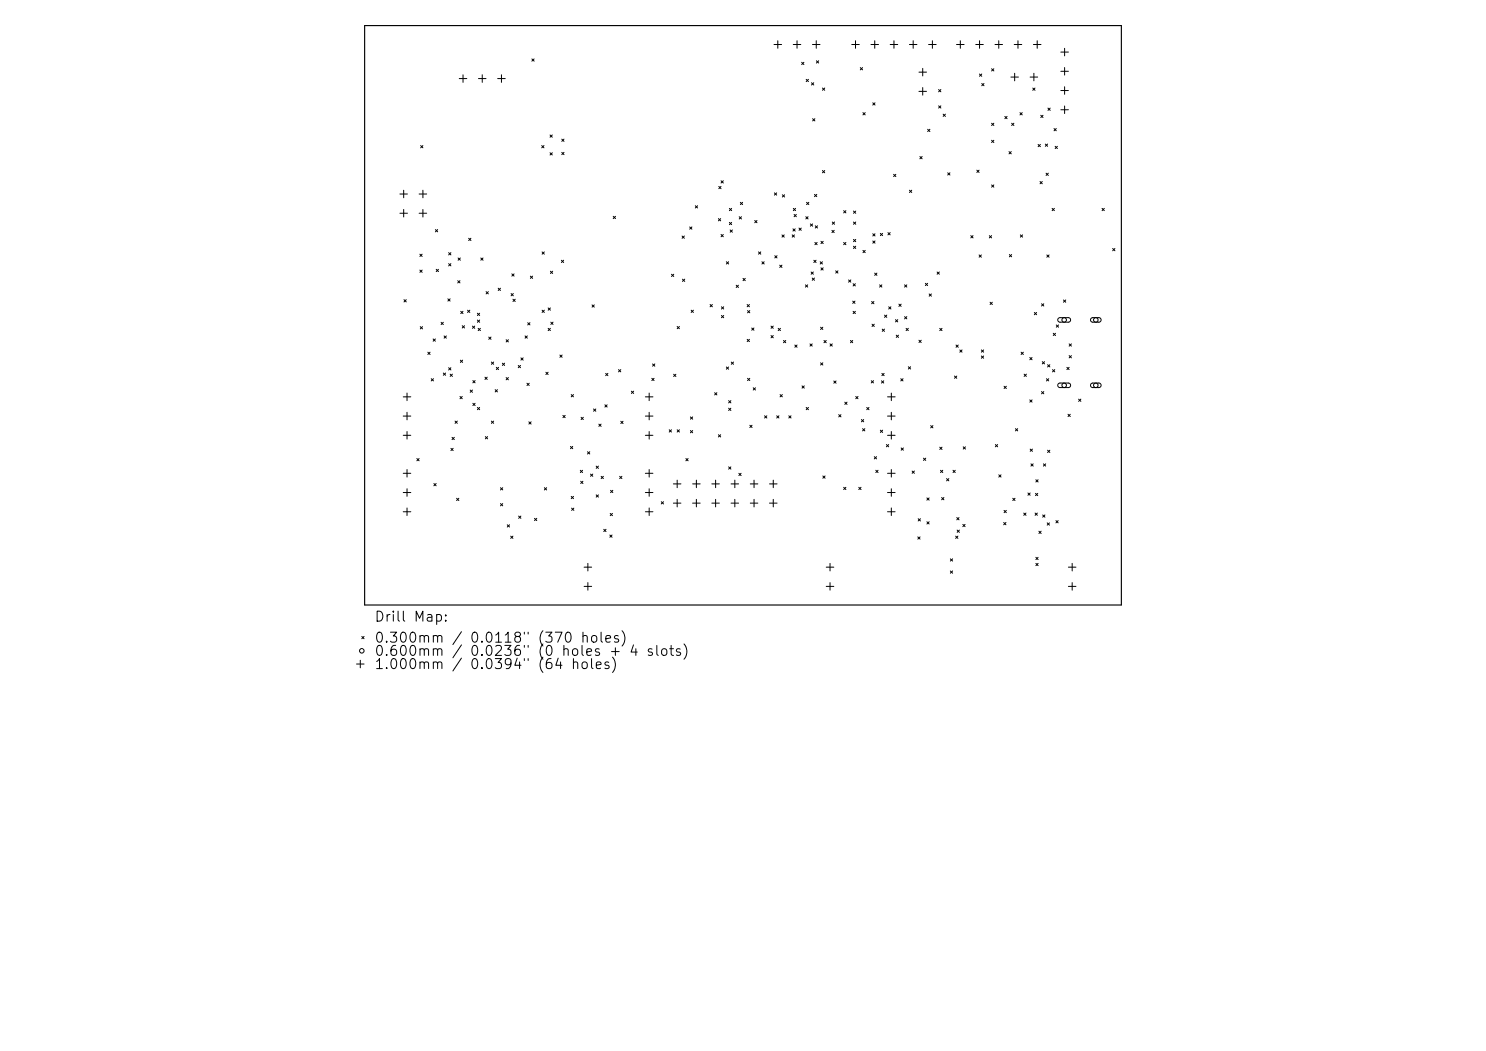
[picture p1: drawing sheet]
<svg xmlns="http://www.w3.org/2000/svg" width="297mm" height="210mm" viewBox="0 0 297 210" stroke-linecap="round" stroke-linejoin="round" font-family="sans-serif">
<defs><g id="words">
<g font-size="2">
<text x="74.7" y="124.7">Drill Map:</text>
<text x="74.7" y="128.9">0.300mm / 0.0118&quot; (370 holes)</text>
<text x="74.7" y="131.6">0.600mm</text>
<text x="93.7" y="131.6">0.0236&quot; (0 holes + 4 slots)</text>
<text x="74.7" y="134.2">1.000mm / 0.0394&quot; (64 holes)</text>
</g>
</g></defs>
<path d="M72.9 5.1h151.2v115.8h-151.2z" fill="none" stroke="#000" stroke-width=".23"/>
<g fill="none" stroke="#000" stroke-width=".2">
<path d="M91.8 15.7h1.5M92.5 14.9v1.6M95.6 15.7h1.5M96.4 14.9v1.6M99.5 15.7h1.5M100.2 14.9v1.6M106.3 11.8l.5 .4M106.8 11.8l-.5 .4M154.7 8.9h1.5M155.5 8.1v1.6M158.5 8.9h1.6M159.3 8.1v1.6"/>
<path d="M160.2 12.4l.5 .5M160.7 12.4l-.5 .5M161.1 15.9l.5 .4M161.6 15.9l-.5 .4M162.2 16.5l.4 .5M162.4 8.9h1.5M162.6 16.5l-.4 .5M163.1 8.1v1.6M163.2 12.1l.4 .5M163.6 12.1l-.4 .5M164.4 17.6l.4 .4M164.8 17.6l-.4 .4"/>
<path d="M170.2 8.9h1.5M171 8.1v1.6M171.9 13.5l.5 .5M172.4 13.5l-.5 .5M174.1 8.9h1.5M174.8 8.1v1.6M177.9 8.9h1.5M178.7 8.1v1.6M181.8 8.9h1.5M182.5 8.1v1.6M183.7 14.4h1.5M183.7 18.3h1.5"/>
<path d="M184.4 13.7v1.5M184.4 17.5v1.5M185.6 8.9h1.5M186.4 8.1v1.6M187.6 17.9l.5 .4M188.1 17.9l-.5 .4M191.2 8.9h1.5M191.9 8.1v1.6M195 8.9h1.5M195.8 14.8l.4 .4M195.8 8.1v1.6M196.2 14.8l-.4 .4"/>
<path d="M196.2 16.7l.5 .4M196.7 16.7l-.5 .4M198.2 13.7l.4 .5M198.6 13.7l-.4 .5M198.9 8.9h1.5M199.6 8.1v1.6M202 15.4h1.6M202.7 8.9h1.5M202.8 14.6v1.6M203.5 8.1v1.6M205.9 15.4h1.5M206.4 17.6l.5 .4"/>
<path d="M206.5 8.9h1.6M206.6 14.6v1.6M206.9 17.6l-.5 .4M207.3 8.1v1.6M212 10.4h1.5M212 14.2h1.5M212 18.1h1.5M212.8 9.7v1.5M212.8 13.5v1.5M212.8 17.3v1.5M79.9 38.8h1.5M80.7 38v1.5"/>
<path d="M83.8 38.8h1.5M84.1 29.1l.4 .4M84.5 29.1l-.4 .4M84.5 38v1.5M108.3 29.1l.4 .4M108.7 29.1l-.4 .4M109.9 27l.5 .4M109.9 30.5l.5 .5M110.4 27l-.5 .4M110.4 30.5l-.5 .5M112.3 27.8l.4 .5M112.3 30.4l.4 .5"/>
<path d="M112.7 27.8l-.4 .5M112.7 30.4l-.4 .5M143.7 37.3l.4 .4M144.1 37.3l-.4 .4M144.1 36.1l.5 .5M144.6 36.1l-.5 .5M154.8 38.5l.4 .5M155.2 38.5l-.4 .5M156.4 38.9l.4 .5M156.8 38.9l-.4 .5M162.4 23.7l.5 .5M162.8 38.8l.4 .5"/>
<path d="M162.9 23.7l-.5 .5M163.2 38.8l-.4 .5M164.4 34.1l.4 .4M164.8 34.1l-.4 .4M172.5 22.5l.4 .5M172.9 22.5l-.4 .5M174.4 20.5l.5 .5M174.9 20.5l-.5 .5M178.6 34.8l.5 .5M179.1 34.8l-.5 .5M181.8 38l.4 .5M182.2 38l-.4 .5"/>
<path d="M183.9 31.3l.4 .4M184.3 31.3l-.4 .4M185.4 25.8l.5 .5M185.9 25.8l-.5 .5M187.6 21.1l.5 .5M188.1 21.1l-.5 .5M188.5 22.8l.5 .5M189 22.8l-.5 .5M189.4 34.5l.5 .5M189.9 34.5l-.5 .5M195.2 34l.5 .5M195.7 34l-.5 .5"/>
<path d="M198.2 37l.4 .4M198.2 24.6l.4 .5M198.2 28l.4 .5M198.6 24.6l-.4 .5M198.6 28l-.4 .5M198.6 37l-.4 .4M200.8 23.3l.5 .4M201.3 23.3l-.5 .4M201.7 30.3l.4 .4M202.1 30.3l-.4 .4M202.2 24.6l.4 .5M202.6 24.6l-.4 .5"/>
<path d="M203.9 22.5l.4 .5M204.3 22.5l-.4 .5M207.5 28.9l.4 .4M207.9 36.3l.4 .4M207.9 28.9l-.4 .4M208 23l.5 .5M208.3 36.3l-.4 .4M208.5 23l-.5 .5M208.9 28.8l.5 .4M209.1 34.6l.4 .5M209.4 28.8l-.5 .4M209.5 21.6l.4 .5"/>
<path d="M209.5 34.6l-.4 .5M209.9 21.6l-.4 .5M210.7 25.7l.4 .4M210.9 29.2l.4 .5M211.1 25.7l-.4 .4M211.3 29.2l-.4 .5M212 21.9h1.5M212.8 21.2v1.5M79.9 42.6h1.5M80.7 41.9v1.5M80.7 59.9l.5 .4M81.2 59.9l-.5 .4"/>
<path d="M83.8 42.6h1.5M83.9 50.8l.5 .4M83.9 54l.5 .4M84.4 50.8l-.5 .4M84.4 54l-.5 .4M84.5 41.9v1.5M87 45.9l.5 .4M87.2 53.8l.4 .5M87.5 45.9l-.5 .4M87.6 53.8l-.4 .5M89.5 59.7l.5 .5M89.7 50.5l.4 .4"/>
<path d="M89.7 52.7l.4 .4M90 59.7l-.5 .5M90.1 50.5l-.4 .4M90.1 52.7l-.4 .4M91.5 56.1l.4 .4M91.6 51.5l.4 .5M91.9 56.1l-.4 .4M92 51.5l-.4 .5M93.7 47.6l.4 .5M94.1 47.6l-.4 .5M96.1 51.5l.4 .5M96.5 51.5l-.4 .5"/>
<path d="M97.2 58.3l.4 .4M97.6 58.3l-.4 .4M99.6 57.6l.4 .4M100 57.6l-.4 .4M102.1 58.7l.5 .4M102.3 54.7l.4 .5M102.5 59.8l.5 .4M102.6 58.7l-.5 .4M102.7 54.7l-.4 .5M103 59.8l-.5 .4M106 55.2l.5 .4M106.5 55.2l-.5 .4"/>
<path d="M108.3 50.3l.5 .5M108.8 50.3l-.5 .5M110 54.2l.5 .4M110.5 54.2l-.5 .4M112.2 52l.5 .5M112.7 52l-.5 .5M122.6 43.2l.4 .5M123 43.2l-.4 .5M134.2 54.8l.5 .5M134.7 54.8l-.5 .5M136.3 47.2l.5 .4M136.4 55.8l.5 .4"/>
<path d="M136.8 47.2l-.5 .4M136.9 55.8l-.5 .4M137.8 45.3l.5 .5M138.3 45.3l-.5 .5M139 41.1l.4 .5M139.4 41.1l-.4 .5M143.6 43.7l.4 .4M144 43.7l-.4 .4M144.1 46.9l.5 .4M144.6 46.9l-.5 .4M145.2 52.3l.4 .5M145.6 52.3l-.4 .5"/>
<path d="M145.8 41.6l.4 .5M145.8 44.4l.4 .5M145.9 45.9l.5 .5M146.2 41.6l-.4 .5M146.2 44.4l-.4 .5M146.4 45.9l-.5 .5M147.1 57l.5 .4M147.6 57l-.5 .4M147.7 43.3l.5 .5M148 40.4l.4 .5M148.2 43.3l-.5 .5M148.4 40.4l-.4 .5"/>
<path d="M148.5 55.6l.5 .5M149 55.6l-.5 .5M150.8 44.1l.5 .4M151.3 44.1l-.5 .4M151.6 50.3l.5 .5M152.1 50.3l-.5 .5M152.3 52.3l.4 .5M152.7 52.3l-.4 .5M154.9 51.1l.4 .4M155.3 51.1l-.4 .4M155.8 53l.5 .4M156.3 53l-.5 .4"/>
<path d="M156.3 46.9l.4 .5M156.7 46.9l-.4 .5M158.3 46.9l.5 .5M158.5 45.7l.4 .5M158.6 41.6l.4 .5M158.7 42.8l.5 .5M158.8 46.9l-.5 .5M158.9 45.7l-.4 .5M159 41.6l-.4 .5M159.2 42.8l-.5 .5M159.7 45.6l.4 .4M160.1 45.6l-.4 .4"/>
<path d="M161 56.9l.4 .5M161.1 43.3l.4 .5M161.2 40.4l.5 .5M161.4 56.9l-.4 .5M161.5 43.3l-.4 .5M161.7 40.4l-.5 .5M162 44.7l.4 .5M162.1 54.3l.5 .5M162.3 55.6l.5 .4M162.4 44.7l-.4 .5M162.6 54.3l-.5 .5M162.7 52l.4 .5"/>
<path d="M162.8 55.6l-.5 .4M162.9 48.4l.4 .5M162.9 45.1l.5 .5M163.1 52l-.4 .5M163.3 48.4l-.4 .5M163.4 45.1l-.5 .5M163.9 52.3l.5 .5M164.1 48.2l.4 .5M164.1 53.5l.4 .5M164.4 52.3l-.5 .5M164.5 48.2l-.4 .5M164.5 53.5l-.4 .5"/>
<path d="M166.3 46l.4 .5M166.3 44.4l.5 .4M166.7 46l-.4 .5M166.8 44.4l-.5 .4M167 54.1l.5 .5M167.5 54.1l-.5 .5M168.6 42.1l.5 .4M168.6 48.4l.5 .5M169.1 48.4l-.5 .5M169.1 42.1l-.5 .4M169.6 55.9l.5 .5M170.1 55.9l-.5 .5"/>
<path d="M170.5 56.7l.5 .4M170.6 42.2l.4 .4M170.6 44.4l.4 .4M170.6 47.8l.4 .5M170.6 49.2l.4 .5M171 56.7l-.5 .4M171 42.2l-.4 .4M171 44.4l-.4 .4M171 47.8l-.4 .5M171 49.2l-.4 .5M172.5 50l.4 .5M172.9 50l-.4 .5"/>
<path d="M174.4 46.7l.5 .5M174.4 48.1l.5 .5M174.8 54.6l.5 .4M174.9 46.7l-.5 .5M174.9 48.1l-.5 .5M175.3 54.6l-.5 .4M175.8 56.9l.5 .5M176 46.6l.4 .5M176.3 56.9l-.5 .5M176.4 46.6l-.4 .5M177.5 46.5l.4 .4M177.9 46.5l-.4 .4"/>
<path d="M180.8 56.9l.4 .5M181.2 56.9l-.4 .5M185 56.6l.4 .5M185.4 56.6l-.4 .5M185.7 58.7l.5 .5M186.2 58.7l-.5 .5M187.3 54.3l.4 .5M187.7 54.3l-.4 .5M194 47.1l.5 .4M194.5 47.1l-.5 .4M195.7 50.9l.4 .5M196.1 50.9l-.4 .5"/>
<path d="M197.7 47.1l.5 .4M198.2 47.1l-.5 .4M201.7 50.9l.5 .4M202.2 50.9l-.5 .4M203.9 46.9l.5 .5M204.4 46.9l-.5 .5M209.2 50.9l.5 .5M209.7 50.9l-.5 .5M210.3 41.6l.4 .5M210.7 41.6l-.4 .5M212.6 59.9l.4 .5M213 59.9l-.4 .5"/>
<path d="M220.3 41.6l.4 .5M220.7 41.6l-.4 .5M222.4 49.7l.4 .4M222.8 49.7l-.4 .4M80.6 79.3h1.5M81.3 78.5v1.6M84 65.3l.4 .4M84.4 65.3l-.4 .4M85.5 70.4l.5 .4M86 70.4l-.5 .4M86.2 75.7l.4 .4M86.6 67.7l.4 .5"/>
<path d="M86.6 75.7l-.4 .4M87 67.7l-.4 .5M88.2 64.4l.4 .5M88.6 64.4l-.4 .5M88.6 74.5l.5 .5M88.8 67.1l.4 .5M89.1 74.5l-.5 .5M89.2 67.1l-.4 .5M89.7 73.5l.4 .4M90 74.8l.4 .4M90.1 73.5l-.4 .4M90.4 74.8l-.4 .4"/>
<path d="M91.9 79.2l.5 .5M92 72l.5 .4M92.1 62.2l.4 .5M92.4 79.2l-.5 .5M92.4 65.1l.4 .4M92.5 72l-.5 .4M92.5 62.2l-.4 .5M92.8 65.1l-.4 .4M93.4 62l.5 .4M93.9 62l-.5 .4M94 77.9l.4 .5M94.4 77.9l-.4 .5"/>
<path d="M94.4 65.2l.5 .4M94.5 76l.5 .5M94.9 65.2l-.5 .4M95 76l-.5 .5M95.4 63.9l.5 .5M95.4 62.6l.5 .4M95.6 65.6l.4 .5M95.9 62.6l-.5 .4M95.9 63.9l-.5 .5M96 65.6l-.4 .5M96.9 75.4l.5 .4M97.4 75.4l-.5 .4"/>
<path d="M97.7 67.4l.4 .4M98.1 67.4l-.4 .4M98.2 72.3l.5 .5M98.7 72.3l-.5 .5M99 77.9l.4 .4M99.2 73.4l.4 .5M99.4 77.9l-.4 .4M99.6 73.4l-.4 .5M100.4 72.6l.5 .4M100.9 72.6l-.5 .4M101.2 67.9l.4 .4M101.2 75.4l.4 .5"/>
<path d="M101.6 67.9l-.4 .4M101.6 75.4l-.4 .5M103.6 73l.4 .5M104 73l-.4 .5M104.1 71.5l.5 .5M104.6 71.5l-.5 .5M104.9 67.1l.5 .5M105.3 76.6l.5 .4M105.4 67.1l-.5 .5M105.5 64.5l.4 .4M105.8 76.6l-.5 .4M105.9 64.5l-.4 .4"/>
<path d="M108.3 62l.5 .4M108.8 62l-.5 .4M109.1 74.4l.5 .4M109.6 74.4l-.5 .4M109.6 61.5l.4 .5M109.6 65.6l.4 .5M110 61.5l-.4 .5M110 65.6l-.4 .5M110.1 64.4l.4 .4M110.5 64.4l-.4 .4M111.9 70.9l.5 .5M112.4 70.9l-.5 .5"/>
<path d="M114.2 78.8l.4 .5M114.6 78.8l-.4 .5M118.3 60.9l.5 .5M118.8 60.9l-.5 .5M121.1 74.6l.4 .5M121.5 74.6l-.4 .5M123.6 73.9l.5 .4M124.1 73.9l-.5 .4M126.2 78.2l.4 .4M126.6 78.2l-.4 .4M129 79.3h1.5M129.7 78.5v1.6"/>
<path d="M130.3 75.6l.4 .4M130.4 72.7l.5 .5M130.7 75.6l-.4 .4M130.9 72.7l-.5 .5M134.6 74.8l.5 .4M135.1 74.8l-.5 .4M135.3 65.2l.5 .5M135.8 65.2l-.5 .5M138.1 62l.5 .4M138.6 62l-.5 .4M141.9 60.8l.5 .5M142.4 60.8l-.5 .5"/>
<path d="M142.8 78.5l.5 .4M143.3 78.5l-.5 .4M144.2 61.3l.4 .5M144.2 63l.4 .5M144.6 61.3l-.4 .5M144.6 63l-.4 .5M145.2 73.3l.4 .5M145.6 73.3l-.4 .5M146.2 72.3l.4 .5M146.6 72.3l-.4 .5M149.3 60.8l.5 .5M149.3 67.8l.5 .5"/>
<path d="M149.4 75.6l.5 .4M149.4 62.1l.5 .4M149.8 60.8l-.5 .5M149.8 67.8l-.5 .5M149.9 62.1l-.5 .4M149.9 75.6l-.5 .4M150.2 65.5l.5 .5M150.5 77.5l.5 .4M150.7 65.5l-.5 .5M151 77.5l-.5 .4M154.1 65.2l.5 .4M154.1 67l.5 .5"/>
<path d="M154.6 65.2l-.5 .4M154.6 67l-.5 .5M155.5 65.6l.5 .5M155.9 78.8l.5 .5M156 65.6l-.5 .5M156.4 78.8l-.5 .5M156.6 68l.4 .5M157 68l-.4 .5M158.9 68.9l.4 .5M159.3 68.9l-.4 .5M160.3 77.1l.5 .5M160.8 77.1l-.5 .5"/>
<path d="M161.9 68.7l.4 .5M162.3 68.7l-.4 .5M164 65.4l.5 .4M164 72.5l.5 .4M164.5 65.4l-.5 .4M164.5 72.5l-.5 .4M164.7 68l.4 .5M165.1 68l-.4 .5M165.9 68.7l.4 .5M166.3 68.7l-.4 .5M166.7 76.1l.4 .5M167.1 76.1l-.4 .5"/>
<path d="M170 68l.4 .5M170.4 68l-.4 .5M170.4 60.2l.5 .4M170.5 62.2l.5 .5M170.9 60.2l-.5 .4M171 62.2l-.5 .5M171 79.2l.5 .5M171.5 79.2l-.5 .5M174.1 76.1l.5 .4M174.2 60.2l.5 .5M174.3 64.8l.4 .4M174.6 76.1l-.5 .4"/>
<path d="M174.7 60.2l-.5 .5M174.7 64.8l-.4 .4M176.2 76.1l.4 .4M176.3 74.6l.4 .5M176.3 65.8l.5 .4M176.6 76.1l-.4 .4M176.7 74.6l-.4 .5M176.8 63l.4 .4M176.8 65.8l-.5 .4M177.2 63l-.4 .4M177.4 79.3h1.5M177.6 61.3l.5 .5"/>
<path d="M178.1 61.3l-.5 .5M178.1 78.5v1.6M179 63.9l.4 .4M179.1 67l.5 .4M179.4 63.9l-.4 .4M179.6 67l-.5 .4M179.7 60.8l.4 .4M180 75.7l.5 .4M180.1 60.8l-.4 .4M180.5 75.7l-.5 .4M180.8 63.3l.4 .4M181.1 65.6l.4 .5"/>
<path d="M181.2 63.3l-.4 .4M181.5 65.6l-.4 .5M181.5 73.3l.5 .4M182 73.3l-.5 .4M183.7 68l.4 .4M184.1 68l-.4 .4M187.8 65.6l.5 .5M188.3 65.6l-.5 .5M190.8 75.1l.4 .5M191.1 68.9l.4 .5M191.2 75.1l-.4 .5M191.5 68.9l-.4 .5"/>
<path d="M191.8 69.9l.5 .5M192.3 69.9l-.5 .5M196.1 69.9l.5 .5M196.1 71.1l.5 .5M196.6 69.9l-.5 .5M196.6 71.1l-.5 .5M197.9 60.4l.4 .4M198.3 60.4l-.4 .4M200.7 77.2l.4 .4M201.1 77.2l-.4 .4M204.1 70.4l.4 .4M204.5 70.4l-.4 .4"/>
<path d="M204.7 74.8l.4 .4M205.1 74.8l-.4 .4M205.8 71.4l.5 .5M205.8 79.9l.5 .5M206.3 71.4l-.5 .5M206.3 79.9l-.5 .5M206.7 62.4l.5 .5M207.2 62.4l-.5 .5M208.2 78.2l.4 .5M208.2 60.7l.4 .4M208.3 72.3l.5 .4M208.6 60.7l-.4 .4"/>
<path d="M208.6 78.2l-.4 .5M208.8 72.3l-.5 .4M209.2 75.7l.4 .4M209.4 72.9l.4 .4M209.6 75.7l-.4 .4M209.8 72.9l-.4 .4M210.4 73.9l.4 .4M210.5 66.6l.5 .4M210.8 73.9l-.4 .4M211 66.6l-.5 .4M211.1 64.9l.5 .5M211.5 63.6l.3-.1h1.8l.3 .2 .1 .3-.4 .4h-1.8l-.4-.4z"/>
<path d="M211.5 76.7l.3-.2h1.8l.3 .2 .1 .4-.4 .3h-1.8l-.4-.3zM211.6 64.9l-.5 .5M213.2 73.4l.5 .5M213.7 73.4l-.5 .5M213.7 68.7l.4 .5M213.7 71.1l.4 .4M214.1 71.1l-.4 .4M214.1 68.7l-.4 .5M215.6 79.8l.4 .4M216 79.8l-.4 .4M218.1 63.6l.3-.1h1.3l.3 .2 .1 .3-.4 .4h-1.4l-.3-.4zM218.1 76.7l.3-.2h1.3l.3 .2 .1 .4-.4 .3h-1.4l-.3-.3z"/>
<path d="M80.6 83.1h1.5M80.6 87h1.5M80.6 94.6h1.5M80.6 98.4h1.5M81.3 82.4v1.5M81.3 86.2v1.5M81.3 93.8v1.5M81.3 97.7v1.5M83.3 91.6l.5 .5M83.8 91.6l-.5 .5M86.7 96.6l.5 .5M87.2 96.6l-.5 .5"/>
<path d="M90.1 89.6l.5 .4M90.3 87.4l.5 .4M90.6 89.6l-.5 .4M90.8 87.4l-.5 .4M91 84.1l.4 .5M91.3 99.6l.4 .4M91.4 84.1l-.4 .5M91.7 99.6l-.4 .4M94.5 80.6l.5 .4M95 80.6l-.5 .4M95.4 81.4l.5 .5M95.9 81.4l-.5 .5"/>
<path d="M97 87.2l.5 .5M97.5 87.2l-.5 .5M98.2 84.1l.5 .5M98.7 84.1l-.5 .5M100 97.4l.5 .5M100.5 97.4l-.5 .5M105.7 84.3l.5 .4M106.2 84.3l-.5 .4M108.8 97.4l.5 .5M109.3 97.4l-.5 .5M112.5 83l.5 .5M113 83l-.5 .5"/>
<path d="M114 89.2l.5 .5M114.2 99.2l.4 .4M114.5 89.2l-.5 .5M114.6 99.2l-.4 .4M116 94l.4 .4M116.1 96.2l.4 .4M116.1 83.4l.5 .4M116.4 94l-.4 .4M116.5 96.2l-.4 .4M116.6 83.4l-.5 .4M117.4 90.3l.5 .4M117.9 90.3l-.5 .4"/>
<path d="M118 94.7l.5 .5M118.5 94.7l-.5 .5M118.6 81.7l.5 .5M119.1 81.7l-.5 .5M119.2 93.1l.4 .5M119.2 98.9l.4 .4M119.6 93.1l-.4 .5M119.6 98.9l-.4 .4M119.7 84.7l.4 .5M120.1 84.7l-.4 .5M120.1 95.2l.5 .4M120.6 95.2l-.5 .4"/>
<path d="M120.9 80.9l.5 .4M121.4 80.9l-.5 .4M122 98l.5 .4M122.5 98l-.5 .4M123.8 95.2l.5 .4M124.1 84.2l.4 .4M124.3 95.2l-.5 .4M124.5 84.2l-.4 .4M129 83.1h1.5M129 87h1.5M129 94.6h1.5M129 98.4h1.5"/>
<path d="M129.7 82.4v1.5M129.7 86.2v1.5M129.7 93.8v1.5M129.7 97.7v1.5M133.8 85.9l.4 .4M134.2 85.9l-.4 .4M134.6 96.7h1.5M135.3 85.9l.5 .4M135.3 95.9v1.5M135.3 99.8v1.5M135.8 85.9l-.5 .4M137.1 91.6l.4 .5"/>
<path d="M137.5 91.6l-.4 .5M138 83.3l.4 .5M138 86l.4 .5M138.4 96.7h1.5M138.4 83.3l-.4 .5M138.4 86l-.4 .5M139.2 95.9v1.5M139.2 99.8v1.5M142.3 96.7h1.5M143 95.9v1.5M143 99.8v1.5M143.6 86.9l.4 .4"/>
<path d="M144 86.9l-.4 .4M145.6 80.1l.5 .4M145.6 81.6l.5 .4M145.6 93.3l.5 .4M146.1 80.1l-.5 .4M146.1 81.6l-.5 .4M146.1 93.3l-.5 .4M146.1 96.7h1.5M146.9 95.9v1.5M146.9 99.8v1.5M147.7 94.6l.4 .4M148.1 94.6l-.4 .4"/>
<path d="M149.9 85l.4 .4M150 96.7h1.5M150.3 85l-.4 .4M150.7 95.9v1.5M150.7 99.8v1.5M152.8 83.1l.5 .4M153.3 83.1l-.5 .4M153.8 96.7h1.5M154.6 95.9v1.5M154.6 99.8v1.5M155.2 83.1l.5 .4M155.7 83.1l-.5 .4"/>
<path d="M157.7 83.1l.4 .4M158.1 83.1l-.4 .4M161.1 81.4l.5 .5M161.6 81.4l-.5 .5M164.5 95.1l.4 .5M164.9 95.1l-.4 .5M167.6 82.9l.5 .4M168.1 82.9l-.5 .4M168.6 97.4l.5 .4M168.8 80.4l.5 .4M169.1 97.4l-.5 .4M169.3 80.4l-.5 .4"/>
<path d="M171.6 97.4l.5 .4M172.1 97.4l-.5 .4M172.2 83.8l.4 .5M172.4 85.7l.5 .4M172.6 83.8l-.4 .5M172.9 85.7l-.5 .4M173.2 81.4l.5 .5M173.7 81.4l-.5 .5M174.7 91.2l.5 .5M175 94l.5 .4M175.2 91.2l-.5 .5M175.5 94l-.5 .4"/>
<path d="M176 86l.4 .4M176.4 86l-.4 .4M177.2 88.8l.4 .5M177.4 83.1h1.5M177.4 87h1.5M177.4 94.6h1.5M177.4 98.4h1.5M177.6 88.8l-.4 .5M178.1 82.4v1.5M178.1 86.2v1.5M178.1 93.8v1.5M178.1 97.7v1.5"/>
<path d="M180.1 89.5l.5 .5M180.6 89.5l-.5 .5M182.3 94.1l.5 .5M182.8 94.1l-.5 .5M184.6 91.5l.4 .5M185 91.5l-.4 .5M185.3 99.5l.4 .4M185.7 99.5l-.4 .4M186 85l.5 .5M186.5 85l-.5 .5M187.8 89.4l.5 .4M188 94l.4 .4"/>
<path d="M188.2 99.4l.5 .5M188.3 89.4l-.5 .4M188.4 94l-.4 .4M188.7 99.4l-.5 .5M189.2 95.6l.4 .5M189.6 95.6l-.4 .5M190.5 94l.4 .4M190.9 94l-.4 .4M192.5 89.3l.5 .4M193 89.3l-.5 .4M198.9 88.8l.5 .5M199.4 88.8l-.5 .5"/>
<path d="M199.6 94.9l.5 .4M200.1 94.9l-.5 .4M202.4 99.6l.5 .4M202.9 99.6l-.5 .4M202.9 85.7l.5 .4M203.4 85.7l-.5 .4M205.4 98.5l.5 .5M205.9 98.5l-.5 .5M205.9 89.7l.5 .5M206 92.7l.5 .4M206.4 89.7l-.5 .5M206.5 92.7l-.5 .4"/>
<path d="M207 98.6l.4 .4M207 95.9l.5 .4M207.4 98.6l-.4 .4M207.5 95.9l-.5 .4M208.5 92.7l.5 .4M209 92.7l-.5 .4M209.4 90l.4 .4M209.8 90l-.4 .4M213.5 82.8l.4 .4M213.9 82.8l-.4 .4M80.6 102.3h1.5M81.3 101.5v1.5"/>
<path d="M100 100.6l.5 .5M100.5 100.6l-.5 .5M101.4 104.9l.4 .4M101.8 104.9l-.4 .4M102.1 107.1l.4 .5M102.5 107.1l-.4 .5M103.7 103.1l.4 .5M104.1 103.1l-.4 .5M106.8 103.6l.5 .4M107.3 103.6l-.5 .4M114.2 101.5l.5 .5M114.7 101.5l-.5 .5"/>
<path d="M116.7 113.3h1.6M116.7 117.2h1.6M117.5 112.6v1.5M117.5 116.4v1.5M120.7 105.8l.4 .4M121.1 105.8l-.4 .4M121.9 106.9l.4 .5M122 102.6l.4 .4M122.3 106.9l-.4 .5M122.4 102.6l-.4 .4M129 102.3h1.5M129.7 101.5v1.5"/>
<path d="M132.2 100.2l.4 .5M132.6 100.2l-.4 .5M134.6 100.5h1.5M138.4 100.5h1.5M142.3 100.5h1.5M146.1 100.5h1.5M150 100.5h1.5M153.8 100.5h1.5M165.1 113.3h1.6M165.1 117.2h1.6M165.9 112.6v1.5M165.9 116.4v1.5"/>
<path d="M177.4 102.3h1.5M178.1 101.5v1.5M183.4 107.3l.5 .4M183.5 103.6l.5 .5M183.9 107.3l-.5 .4M184 103.6l-.5 .5M185.3 104.3l.4 .4M185.7 104.3l-.4 .4M189.9 111.7l.5 .4M189.9 114.1l.5 .4M190.4 111.7l-.5 .4M190.4 114.1l-.5 .4"/>
<path d="M191 107.1l.5 .5M191.2 103.4l.5 .5M191.3 105.9l.5 .5M191.5 107.1l-.5 .5M191.7 103.4l-.5 .5M191.8 105.9l-.5 .5M192.4 104.8l.5 .4M192.9 104.8l-.5 .4M200.6 104.4l.5 .5M200.7 102l.4 .4M201.1 104.4l-.5 .5M201.1 102l-.4 .4"/>
<path d="M204.6 102.5l.5 .5M205.1 102.5l-.5 .5M206.9 102.5l.4 .5M207 111.4l.5 .4M207 112.6l.5 .4M207.3 102.5l-.4 .5M207.5 111.4l-.5 .4M207.5 112.6l-.5 .4M207.6 106.1l.5 .5M208.1 106.1l-.5 .5M208.4 102.9l.4 .4M208.8 102.9l-.4 .4"/>
<path d="M209.3 104.5l.5 .4M209.8 104.5l-.5 .4M211 104l.5 .5M211.5 104l-.5 .5M213.5 113.3h1.5M213.5 117.2h1.5M214.3 112.6v1.5M214.3 116.4v1.5M71.3 132.7h1.5M72 131.9v1.5M72.3 127.2l.5 .4M72.8 127.2l-.5 .4"/>
<circle cx="212.7" cy="77" r=".45"/>
<circle cx="212.7" cy="63.9" r=".45"/>
<circle cx="219" cy="77" r=".45"/>
<circle cx="219" cy="63.9" r=".45"/>
<circle cx="72.3" cy="130" r=".45"/>
</g>
<use href="#words"/>
</svg>
